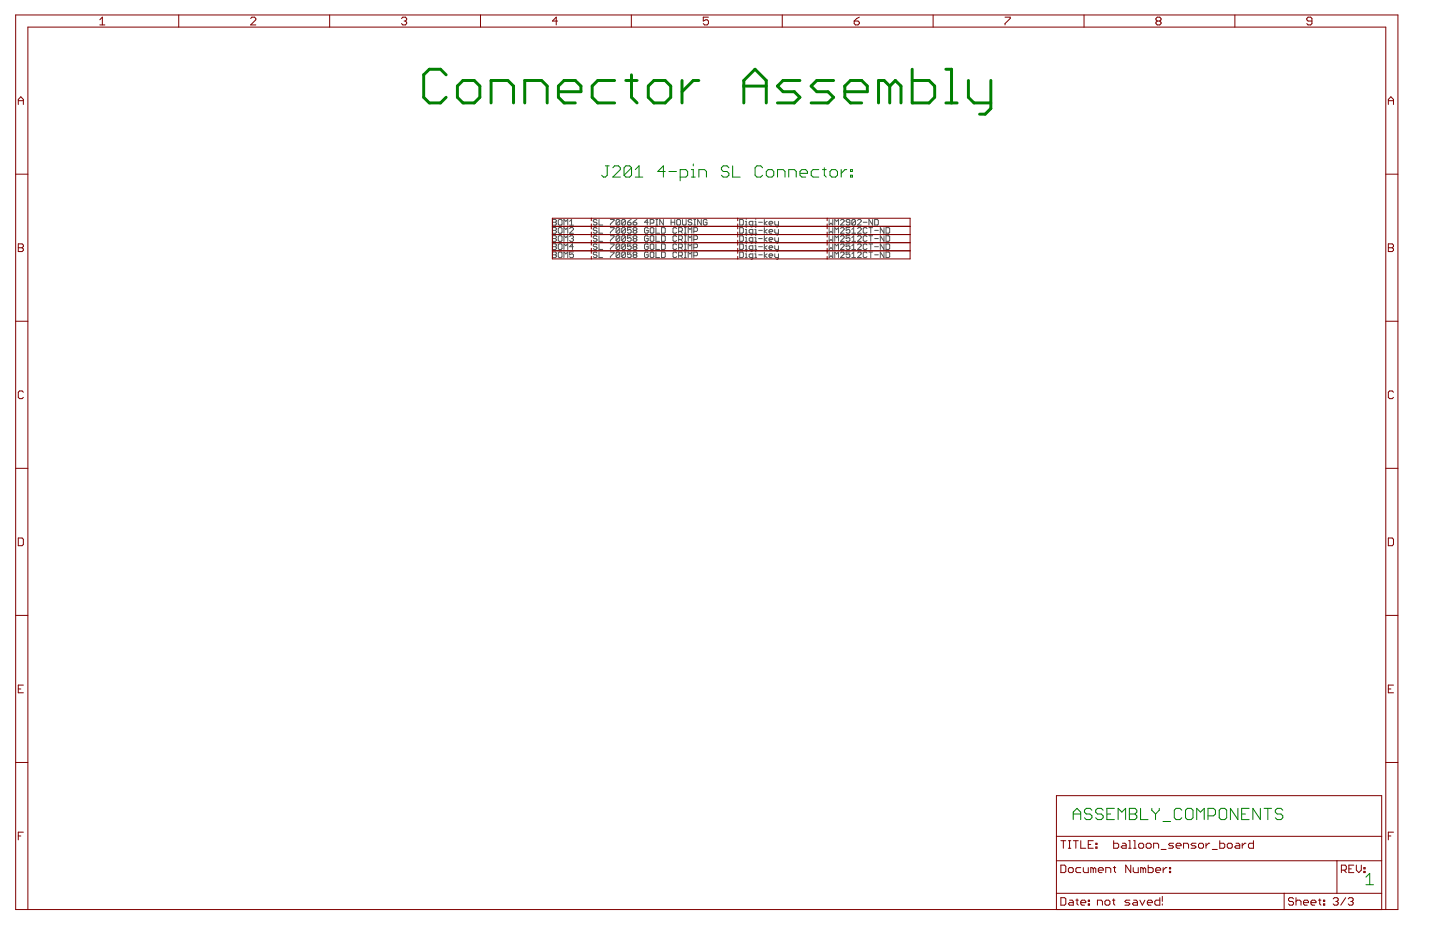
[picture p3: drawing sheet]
<svg xmlns="http://www.w3.org/2000/svg" width="432mm" height="279mm" viewBox="0 0 432 279" stroke-linecap="round" stroke-linejoin="round" font-family="sans-serif">
<g fill="none" stroke="#505050" stroke-width=".3">
<path d="M165.7 65.8h.8l.3 .3-.3 .5 .3 .6-.3 .3h-.8zM165.7 66.6h.8M165.7 68.2h.8l.3 .3-.3 .6 .3 .5-.3 .3h-.8zM165.7 70.7h.8l.3 .3-.3 .5 .3 .6-.3 .3h-.8zM165.7 73.1h.8l.3 .3-.3 .6 .3 .5-.3 .3h-.8zM165.7 75.5h.8l.3 .3-.3 .6 .3 .6-.3 .2h-.8zM165.7 69.1h.8M165.7 71.5h.8M165.7 74h.8M165.7 76.4h.8M167.7 65.8h.6l.2 .3v1.1l-.2 .3h-.6l-.3-.3v-1.1zM167.7 68.2h.6l.2 .3v1.1l-.2 .3h-.6l-.3-.3v-1.1z"/>
<path d="M167.7 70.7h.6l.2 .3v1.1l-.2 .3h-.6l-.3-.3v-1.1zM167.7 73.1h.6l.2 .3v1.1l-.2 .3h-.6l-.3-.3v-1.1zM167.7 75.5h.6l.2 .3v1.2l-.2 .2h-.6l-.3-.2v-1.2zM169.1 67.5v-1.7l.6 .6 .5-.6v1.7M169.1 69.9v-1.7l.6 .6 .5-.6v1.7M169.1 72.4v-1.7l.6 .5 .5-.5v1.7M169.1 74.8v-1.7l.6 .6 .5-.6v1.7M169.1 77.2v-1.7l.6 .6 .5-.6v1.7M170.8 67.5h1.2M170.8 66.4l.6-.6v1.7M170.8 68.5l.3-.3h.6l.3 .3v.3l-1.2 1.1h1.2M170.8 71l.3-.3h.6l.3 .3-.3 .5"/>
<path d="M171.4 71.5h.3M171.7 71.5l.3 .3-.3 .6h-.6l-.3-.3M172 75.5h-1.2v.9l.6-.3 .6 .3v.6l-.3 .2h-.6l-.3-.2M172 74h-1.2l.9-.9v1.7M179 66.1l-.3-.3h-.5l-.3 .3 .3 .5h.5l.3 .3-.3 .6h-.5l-.3-.3M179 68.5l-.3-.3h-.5l-.3 .3 .3 .6h.5l.3 .5-.3 .3h-.5l-.3-.3M179 71l-.3-.3h-.5l-.3 .3v.2l.3 .3h.5l.3 .6-.3 .2h-.5l-.3-.2M179 73.4l-.3-.3h-.5l-.3 .3 .3 .6h.5l.3 .2-.3 .6h-.5l-.3-.3M179 75.8l-.3-.2h-.5l-.3 .2 .3 .6h.5l.3 .3-.3 .5h-.5l-.3-.3M179.6 65.8v1.7h1.1M179.6 68.2v1.7h1.1M179.6 70.7v1.6h1.1"/>
<path d="M179.6 73.1v1.7h1.1M179.6 75.6v1.6h1.1M183 65.8h1.1v.3l-1.1 1.1v.3M183 68.2h1.1v.3l-1.1 1.1v.3M183 70.7h1.1v.3l-1.1 1.1v.2M183 73.1h1.1v.3l-1.1 1.1v.3M183 75.6h1.1v.2l-1.1 1.1v.3M185.8 66.1l-.2-.3h-.6l-.3 .3v1.1M185.8 66.1v1.1l-.2 .3h-.6l-.3-.3M185.8 68.5l-.2-.3h-.6l-.3 .3v1.1M185.8 71l-.2-.3h-.6l-.3 .3v1.1M185.8 73.4l-.2-.3h-.6l-.3 .3v1.1"/>
<path d="M185.8 75.8l-.2-.2h-.6l-.3 .2v1.1M185.8 68.5v1.1l-.2 .3h-.6l-.3-.3M185.8 71v1.1l-.2 .2h-.6l-.3-.2M185.8 73.4v1.1l-.2 .3h-.6l-.3-.3M185.8 75.8v1.1l-.2 .3h-.6l-.3-.3M185.8 66.1l-1.1 1.1M185.8 68.5l-1.1 1.1M185.8 71l-1.1 1.1M185.8 73.4l-1.1 1.1M185.8 75.8l-1.1 1.1M187.5 66.1l-.2-.3h-.6l-.3 .3v1.1M187.5 66.1v1.1l-.2 .3h-.6l-.3-.3"/>
<path d="M187.5 68.5l-.2-.3h-.6l-.3 .3v1.1M187.5 71l-.2-.3h-.6l-.3 .3v1.1M187.5 73.4l-.2-.3h-.6l-.3 .3v1.1M187.5 75.8l-.2-.2h-.6l-.3 .2v1.1M187.5 68.5v1.1l-.2 .3h-.6l-.3-.3M187.5 71v1.1l-.2 .2h-.6l-.3-.2M187.5 73.4v1.1l-.2 .3h-.6l-.3-.3M187.5 75.8v1.1l-.2 .3h-.6l-.3-.3M187.5 66.1l-1.1 1.1M187.5 68.5l-1.1 1.1M187.5 71l-1.1 1.1M187.5 73.4l-1.1 1.1"/>
<path d="M187.5 75.8l-1.1 1.1M188.2 66.6h.8l.3 .6-.3 .3h-.6l-.2-.3zM189.3 65.8l-1.1 .8M189.3 68.2h-1.1v.9l.5-.3 .6 .3v.5l-.3 .3h-.6l-.2-.3M189.3 70.7h-1.1v.8l.5-.3 .6 .3v.6l-.3 .2h-.6l-.2-.2M189.3 73.1h-1.1v.9l.5-.3 .6 .3v.5l-.3 .3h-.6l-.2-.3M189.3 75.6h-1.1v.8l.5-.3 .6 .3v.5l-.3 .3h-.6l-.2-.3M189.8 66.6h.9l.3 .6-.3 .3h-.6l-.3-.3zM190.1 71.5l-.3 .3 .3 .5h.6l.3-.2-.3-.6M190.1 69.1l-.3-.3 .3-.6h.6l.3 .3-.3 .6M190.1 69.1l-.3 .3 .3 .5h.6l.3-.3-.3-.5M190.1 71.5l-.3-.3 .3-.5h.6l.3 .3-.3 .5"/>
<path d="M190.1 74l-.3-.3 .3-.6h.6l.3 .3-.3 .6M190.1 74l-.3 .2 .3 .6h.6l.3-.3-.3-.5M190.1 76.4l-.3-.3 .3-.5h.6l.3 .2-.3 .6M190.1 76.4l-.3 .3 .3 .5h.6l.3-.3-.3-.5M190.1 69.1h.6M190.1 71.5h.6M190.1 74h.6M190.1 76.4h.6M191 65.8l-1.2 .8M194.4 66.6h-1.1l.8-.8v1.7M194.4 75.8l-.3-.2h-.6l-.2 .2v1.1l.2 .3h.6l.3-.3v-.5h-.6M194.4 68.5l-.3-.3h-.6l-.2 .3v1.1l.2 .3h.6l.3-.3v-.5h-.6"/>
<path d="M194.4 71l-.3-.3h-.6l-.2 .3v1.1l.2 .2h.6l.3-.2v-.6h-.6M194.4 73.4l-.3-.3h-.6l-.2 .3v1.1l.2 .3h.6l.3-.3v-.5h-.6M195 66.9h.8l.3-.3v-.5l-.3-.3h-.8v1.7M195.2 68.2h.6l.3 .3v1.1l-.3 .3h-.6l-.2-.3v-1.1zM195.2 70.7h.6l.3 .3v1.1l-.3 .2h-.6l-.2-.2v-1.1zM195.2 73.1h.6l.3 .3v1.1l-.3 .3h-.6l-.2-.3v-1.1zM195.2 75.6h.6l.3 .2v1.1l-.3 .3h-.6l-.2-.3v-1.1zM196.7 65.8h.5M196.7 67.5h.5M196.7 68.2v1.7h1.1M196.7 70.7v1.6h1.1M196.7 73.1v1.7h1.1"/>
<path d="M196.7 75.6v1.6h1.1M197 65.8v1.7M198.4 68.2h.8l.3 .3v1.1l-.3 .3h-.8zM198.4 75.6h.8l.3 .2v1.1l-.3 .3h-.8zM198.4 70.7h.8l.3 .3v1.1l-.3 .2h-.8zM198.4 73.1h.8l.3 .3v1.1l-.3 .3h-.8zM198.9 65.8v1.7l-1.1-1.7v1.7M201.2 66.6h1.1M201.2 65.8v1.7M202.3 65.8v1.7M202.9 68.5l-.3-.3h-.5l-.3 .3v1.1l.3 .3h.5l.3-.3M202.9 71l-.3-.3h-.5l-.3 .3v1.1l.3 .2h.5l.3-.2"/>
<path d="M202.9 73.4l-.3-.3h-.5l-.3 .3v1.1l.3 .3h.5l.3-.3M202.9 75.8l-.3-.2h-.5l-.3 .2v1.1l.3 .3h.5l.3-.3M203.2 65.8h.6l.2 .3v1.1l-.2 .3h-.6l-.3-.3v-1.1zM203.5 69.4h.8l.3-.3v-.6l-.3-.3h-.8v1.7M203.5 71.8h.8l.3-.3v-.5l-.3-.3h-.8v1.6M203.5 74.2h.8l.3-.2v-.6l-.3-.3h-.8v1.7M203.5 76.7h.8l.3-.3v-.6l-.3-.2h-.8v1.6M204 69.4l.6 .5M204 71.8l.6 .5M204 74.2l.6 .6M204 76.7l.6 .5M204.6 65.8v1.4l.3 .3h.6l.2-.3v-1.4"/>
<path d="M205.2 68.2h.6M205.2 69.9h.6M205.2 70.7h.6M205.2 72.3h.6M205.2 73.1h.6M205.2 74.8h.6M205.2 75.6h.6M205.2 77.2h.6M205.5 68.2v1.7M205.5 70.7v1.6M205.5 73.1v1.7M205.5 75.6v1.6"/>
<path d="M206.4 69.9v-1.7l.5 .6 .6-.6v1.7M206.4 72.3v-1.6l.5 .5 .6-.5v1.6M206.4 74.8v-1.7l.5 .6 .6-.6v1.7M206.4 77.2v-1.6l.5 .5 .6-.5v1.6M207.5 66.1l-.3-.3h-.6l-.2 .3 .2 .5h.6l.3 .3-.3 .6h-.6l-.2-.3M208 65.8h.6M208 67.5h.6M208 74.2h.9l.2-.2v-.6l-.2-.3h-.9v1.7M208 69.4h.9l.2-.3v-.6l-.2-.3h-.9v1.7M208 71.8h.9l.2-.3v-.5l-.2-.3h-.9v1.6M208 76.7h.9l.2-.3v-.6l-.2-.2h-.9v1.6M208.3 65.8v1.7"/>
<path d="M210.3 65.8v1.7l-1.1-1.7v1.7M212 66.1l-.3-.3h-.5l-.3 .3v1.1l.3 .3h.5l.3-.3v-.6h-.5M221.8 65.8h.8l.3 .3v1.1l-.3 .3h-.8zM221.8 68.2h.8l.3 .3v1.1l-.3 .3h-.8zM221.8 70.7h.8l.3 .3v1.1l-.3 .2h-.8zM221.8 73.1h.8l.3 .3v1.1l-.3 .3h-.8zM221.8 75.6h.8l.3 .2v1.1l-.3 .3h-.8zM223.5 67.5h.5M223.5 66.4h.3v1.1M223.5 68.8h.3v1.1M223.5 71.2h.3v1.1M223.5 73.7h.3v1.1"/>
<path d="M223.5 76.1h.3v1.1M223.5 69.9h.5M223.5 72.3h.5M223.5 74.8h.5M223.5 77.2h.5M223.8 65.5v.3M223.8 68v.2M223.8 70.4v.3M223.8 72.9v.2M223.8 75.3v.3M225.7 67.5h-.8l-.3-.3v-.6l.3-.2h.8v1.4l-.5 .2M225.7 69.9h-.8l-.3-.3v-.5l.3-.3h.8v1.4l-.5 .3"/>
<path d="M225.7 72.3h-.8l-.3-.2v-.6l.3-.3h.8v1.4l-.5 .3M225.7 74.8h-.8l-.3-.3v-.5l.3-.3h.8v1.4l-.5 .2M225.7 77.2h-.8l-.3-.3v-.5l.3-.3h.8v1.4l-.5 .3M226.4 67.5h.5M226.4 66.4h.2v1.1M226.4 68.8h.2v1.1M226.4 71.2h.2v1.1M226.4 73.7h.2v1.1M226.4 76.1h.2v1.1M226.4 69.9h.5M226.4 72.3h.5M226.4 74.8h.5"/>
<path d="M226.4 77.2h.5M226.6 65.5v.3M226.6 68v.2M226.6 70.4v.3M226.6 72.9v.2M226.6 75.3v.3M227.5 66.6h1.1M227.5 69.1h1.1M227.5 71.5h1.1M227.5 74h1.1M227.5 76.4h1.1M229.2 65.8v1.7"/>
<path d="M229.2 68.2v1.7M229.2 70.7v1.6M229.2 73.1v1.7M229.2 75.6v1.6M230 66.4l-.8 .5 .8 .6M230 68.8l-.8 .6 .8 .5M230 71.2l-.8 .6 .8 .5M230 73.7l-.8 .5 .8 .6M230 76.1l-.8 .6 .8 .5M230.6 66.9h1.1l-.3-.5h-.5l-.3 .2v.6l.3 .3h.5M230.6 69.4h1.1l-.3-.6h-.5l-.3 .3v.5l.3 .3h.5M230.6 71.8h1.1l-.3-.6h-.5l-.3 .3v.6l.3 .2h.5"/>
<path d="M230.6 74.2h1.1l-.3-.5h-.5l-.3 .3v.5l.3 .3h.5M230.6 76.7h1.1l-.3-.6h-.5l-.3 .3v.5l.3 .3h.5M232.3 66.4v.8l.3 .3h.8M232.3 68.8v.8l.3 .3h.8M232.3 71.2v.9l.3 .2h.8M232.3 73.7v.8l.3 .3h.8M232.3 76.1v.8l.3 .3h.8M233.4 66.4v1.4l-.5 .2M233.4 68.8v1.4l-.5 .3M233.4 71.2v1.4l-.5 .3M233.4 73.7v1.4l-.5 .2M233.4 76.1v1.4l-.5 .3"/>
<path d="M248.6 65.8v1.7l.6-.6 .5 .6v-1.7M248.6 68.2v1.7l.6-.5 .5 .5v-1.7M248.6 70.7v1.6l.6-.5 .5 .5v-1.6M248.6 73.1v1.7l.6-.6 .5 .6v-1.7M248.6 75.6v1.6l.6-.5 .5 .5v-1.6M250.3 67.5v-1.7l.6 .6 .5-.6v1.7M250.3 69.9v-1.7l.6 .6 .5-.6v1.7M250.3 72.3v-1.6l.6 .5 .5-.5v1.6M250.3 74.8v-1.7l.6 .6 .5-.6v1.7M250.3 77.2v-1.6l.6 .5 .5-.5v1.6M252 66.1l.3-.3h.6l.2 .3v.3l-1.1 1.1h1.1M252 68.5l.3-.3h.6l.2 .3v.3l-1.1 1.1h1.1"/>
<path d="M252 71l.3-.3h.6l.2 .3v.2l-1.1 1.1h1.1M252 73.4l.3-.3h.6l.2 .3v.3l-1.1 1.1h1.1M252 75.8l.3-.2h.6l.2 .2v.3l-1.1 1.1h1.1M254.8 66.6h-.8l-.3-.2 .3-.6h.6l.2 .3v1.1l-.2 .3h-.6l-.3-.3M254.8 68.2h-1.1v.9l.6-.3 .5 .3v.5l-.2 .3h-.6l-.3-.3M254.8 70.7h-1.1v.8l.9-.3 .2 .3v.6l-.2 .2h-.6l-.3-.2M254.8 73.1h-1.1v.9l.6-.3 .5 .3v.5l-.2 .3h-.6l-.3-.3M254.8 75.6h-1.1v.8l.6-.3 .5 .3v.5l-.2 .3h-.6l-.3-.3M255.4 69.9h1.1M255.4 68.8l.6-.6v1.7M255.4 71.2l.6-.5v1.6M255.4 73.7l.6-.6v1.7"/>
<path d="M255.4 76.1l.6-.5v1.6M255.4 72.3h1.1M255.4 74.8h1.1M255.4 77.2h1.1M256.5 66.1l-.2-.3h-.6l-.3 .3v1.1M256.5 66.1v1.1l-.2 .3h-.6l-.3-.3M256.5 66.1l-1.1 1.1M257.2 66.1l.2-.3h.6l.3 .3v.3l-1.1 1.1h1.1M257.2 68.5l.2-.3h.6l.3 .3v.3l-1.1 1.1h1.1M257.2 71l.2-.3h.6l.3 .3v.2l-1.1 1.1h1.1M257.2 73.4l.2-.3h.6l.3 .3v.3l-1.1 1.1h1.1M257.2 75.8l.2-.2h.6l.3 .2v.3l-1.1 1.1h1.1"/>
<path d="M258.8 66.6h1.2M260 68.5l-.3-.3h-.6l-.3 .3v1.1l.3 .3h.6l.3-.3M260 71l-.3-.3h-.6l-.3 .3v1.1l.3 .2h.6l.3-.2M260 73.4l-.3-.3h-.6l-.3 .3v1.1l.3 .3h.6l.3-.3M260 75.8l-.3-.2h-.6l-.3 .2v1.1l.3 .3h.6l.3-.3M260.6 68.2h1.1M260.6 70.7h1.1M260.6 73.1h1.1M260.6 75.6h1.1M261.1 68.2v1.7M261.1 70.7v1.6M261.1 73.1v1.7"/>
<path d="M261.1 75.6v1.6M261.7 65.8v1.7l-1.1-1.7v1.7M262.3 65.8h.8l.3 .3v1.1l-.3 .3h-.8zM262.3 69.1h1.1M262.3 71.5h1.1M262.3 74h1.1M262.3 76.4h1.1M265.1 68.2v1.7l-1.1-1.7v1.7M265.1 70.7v1.6l-1.1-1.6v1.6M265.1 73.1v1.7l-1.1-1.7v1.7M265.1 75.6v1.6l-1.1-1.6v1.6M265.7 68.2h.8l.3 .3v1.1l-.3 .3h-.8z"/>
<path d="M265.7 70.7h.8l.3 .3v1.1l-.3 .2h-.8zM265.7 73.1h.8l.3 .3v1.1l-.3 .3h-.8zM265.7 75.6h.8l.3 .2v1.1l-.3 .3h-.8z"/>
</g>
<g fill="none" stroke="#800000" stroke-width=".3">
<path d="M4.7 4.5h414.5v268.2h-414.5zM29.9 5.9l.8-.8v2.4M29.9 7.5h1.6M53.6 4.5v3.6M75.2 5.5l.3-.4h.8l.4 .4v.4l-1.5 1.6h1.5M98.8 4.5v3.6M120.4 5.5l.4-.4h.8l.3 .4v.4l-.3 .4M121.2 6.3h.4M121.6 6.3l.3 .4v.4l-.3 .4h-.8l-.4-.4M144.1 4.5v3.6M167.2 6.3h-1.5l1.1-1.2v2.4M189.3 4.5v3.6"/>
<path d="M212.4 5.1h-1.5v1.2l.8-.4h.3l.4 .4v.8l-.4 .4h-.7l-.4-.4M234.6 4.5v3.6M256.1 6.3h1.2l.4 .4v.4l-.4 .4h-.8l-.4-.4zM257.7 5.1l-.8 .4-.8 .8M279.8 4.5v3.6M301.4 5.1h1.5v.4l-1.5 1.6v.4M325.1 4.5v3.6M347 6.3l-.4 .4v.4l.4 .4h.8l.3-.4v-.4l-.3-.4M347 6.3l-.4-.4v-.4l.4-.4h.8l.3 .4v.4l-.3 .4M347 6.3h.8M370.3 4.5v3.6M393.4 6.3h-1.2l-.3-.4v-.4l.3-.4h.8l.4 .4v1.6l-.4 .4h-.8l-.3-.4"/>
<path d="M5.5 31.3v-1.5l.7-.8 .8 .8v1.5M5.5 30.2h1.5M416.3 30.2h1.6M416.3 31.3v-1.5l.8-.8 .8 .8v1.5M4.7 52.2h3.7M415.5 52.2h3.7M5.5 73.1h1.1l.4 .4v.4l-.4 .4 .4 .4v.3l-.4 .4h-1.1zM5.5 74.3h1.1M165.6 65.4h107.3v12.2h-107.3zM165.6 67.9h107.3M165.6 70.3h107.3M165.6 72.7h107.3"/>
<path d="M165.6 75.2h107.3M177.3 65.4v.8M177.3 67.1v1.5M177.3 69.6v1.5M177.3 72v1.5M177.3 74.4v1.5M177.3 76.9v.7M221.2 65.4v.8M221.2 67.1v1.5M221.2 69.6v1.5M221.2 72v1.5M221.2 74.4v1.5"/>
<path d="M221.2 76.9v.7M248 65.4v.8M248 67.1v1.5M248 69.6v1.5M248 72v1.5M248 74.4v1.5M248 76.9v.7M416.3 73.1h1.2l.4 .4v.4l-.4 .4 .4 .4v.3l-.4 .4h-1.2zM416.3 74.3h1.2M4.7 96.3h3.7M415.5 96.3h3.7M7 117.6l-.4-.4h-.7l-.4 .4v1.5l.4 .4h.7l.4-.4"/>
<path d="M417.9 117.6l-.4-.4h-.8l-.4 .4v1.5l.4 .4h.8l.4-.4M4.7 140.4h3.7M415.5 140.4h3.7M5.5 161.3h1.1l.4 .4v1.5l-.4 .4h-1.1zM416.3 161.3h1.2l.4 .4v1.5l-.4 .4h-1.2zM4.7 184.5h3.7M415.5 184.5h3.7M5.5 206.5h.7M7 205.4h-1.5v2.3h1.5M416.3 206.5h.8M417.9 205.4h-1.6v2.3h1.6M4.7 228.6h3.7"/>
<path d="M415.5 228.6h3.7M5.5 250.6h.7M7 249.5h-1.5v2.3M316.8 258h97.5M316.8 250.7h97.5M318.1 259.4h1.1l.4 .3v1.5l-.4 .4h-1.1zM318.1 252h1.5M318.9 252v2.3M320.4 252h.7M320.4 254.3h.7M320.7 252v2.3M321.8 252h1.5"/>
<path d="M322.6 252v2.3M324.1 252v2.3h1.5M326.3 253.2h.8M327.8 252h-1.5v2.3h1.5M328.6 253.9h.4v.4h-.4zM328.6 252.8h.4v.4h-.4zM333.9 252v2.3h1.2l.3-.4v-.7l-.3-.4h-1.2M334.2 259.7v1.5l.4 .4M336.6 252.8h.7l.4 .4v1.1h-1.1l-.4-.4 .4-.4h1.1M338.4 252h.4v2.3M338.4 254.3h.8M339.1 259.4v2.2l-1.5-2.2v2.2"/>
<path d="M339.9 252h.4v2.3M339.9 254.3h.8M341.4 253.2l.4-.4h.8l.3 .4v.7l-.3 .4h-.8l-.4-.4zM343.7 253.2l.4-.4h.7l.4 .4v.7l-.4 .4h-.7l-.4-.4zM344.3 259.4v2.2h1.1l.4-.4v-.7l-.4-.4h-1.1M345.9 254.3v-1.5h1.1l.4 .4v1.1M348.2 254.7h1.5M351.9 252.8h-1.1l-.4 .4 .4 .3h.7l.4 .4-.4 .4h-1.1M352.7 253.5h1.5v-.3l-.4-.4h-.8l-.3 .4v.7l.3 .4h.8M354.9 254.3v-1.5h1.1l.4 .4v1.1M358.6 252.8h-1.1l-.4 .4 .4 .3h.8l.3 .4-.3 .4h-1.2M359.4 253.2l.4-.4h.7l.4 .4v.7l-.4 .4h-.7l-.4-.4z"/>
<path d="M361.6 252.8v1.5M362.8 252.8h-.4l-.8 .7M363.5 254.7h1.5M365.8 252v2.3h1.1l.4-.4v-.7l-.4-.4h-1.1M368 253.2l.4-.4h.7l.4 .4v.7l-.4 .4h-.7l-.4-.4zM370.6 252.8h.8l.4 .4v1.1h-1.2l-.4-.4 .4-.4h1.2M372.5 252.8v1.5M373.6 252.8h-.4l-.7 .7M375.9 252v2.3h-1.2l-.3-.4v-.7l.3-.4h1.2M400.9 258v9.8M406 259.4h-1.5v2.2h1.5M406.7 259.4v1.5l.8 .7 .7-.7v-1.5"/>
<path d="M416.3 250.6h.8M417.9 249.5h-1.6v2.3M8.4 272.7v-264.6h407.1v264.6M316.8 272.7v-34.2h97.5v34.2M316.8 267.8h97.5M318.1 269.1h1.1l.4 .4v1.5l-.4 .4h-1.1zM320.7 269.9h.8l.3 .3v1.2h-1.1l-.3-.4 .3-.4h1.1M320.7 260.1h.8l.3 .4v.7l-.3 .4h-.8l-.3-.4v-.7zM322.6 269.9h.7M323 269.5v1.5l.3 .4M324.1 270.6h1.5v-.4l-.4-.3h-.7l-.4 .3v.8l.4 .4h.7M324.1 260.1h-1.1l-.4 .4v.7l.4 .4h1.1"/>
<path d="M324.8 260.1v1.1l.4 .4h1.1v-1.5M326.3 271h.4v.4h-.4zM326.3 269.9h.4v.3h-.4zM327.8 260.5l-.3-.4h-.4v1.5M327.8 260.5l.4-.4 .4 .4v1.1M327.8 260.5v1.1M329.1 271.4v-1.5h1.1l.4 .3v1.2M329.3 260.9h1.5v-.4l-.3-.4h-.8l-.4 .4v.7l.4 .4h.8M331.3 270.2l.4-.3h.7l.4 .3v.8l-.4 .4h-.7l-.4-.4zM331.6 261.6v-1.5h1.1l.4 .4v1.1M333.6 269.9h.7M333.8 260.1h.8"/>
<path d="M333.9 269.5v1.5l.4 .4M338.8 269.9h-1.1l-.4 .3 .4 .4h.7l.4 .4-.4 .4h-1.1M339.8 260.1v1.1l.4 .4h1.1v-1.5M339.9 269.9h.8l.4 .3v1.2h-1.2l-.3-.4 .3-.4h1.2M341.8 269.9l.7 1.5 .8-1.5M342.8 260.5l-.4-.4h-.3v1.5M342.8 260.5v1.1M342.8 260.5l.4-.4 .4 .4v1.1M344 270.6h1.5v-.4l-.3-.3h-.8l-.4 .3v.8l.4 .4h.8M346.5 260.9h1.5v-.4l-.3-.4h-.8l-.4 .4v.7l.4 .4h.8M347.8 269.1v2.3h-1.1l-.4-.4v-.8l.4-.3h1.1M348.5 268.7v1.5"/>
<path d="M348.5 271v.4M348.8 260.1v1.5M349.9 260.1h-.4l-.7 .8M350.7 261.2h.3v.4h-.3zM350.7 260.1h.3v.4h-.3zM385.1 267.8v4.9M387.9 269.5l-.4-.4h-.7l-.4 .4v.4l.4 .3h.7l.4 .4v.4l-.4 .4h-.7l-.4-.4M388.6 270.2l.4-.3h.7l.4 .3v1.2M388.6 269.1v2.3M390.9 270.6h1.5v-.4l-.4-.3h-.8l-.3 .3v.8l.3 .4h.8M393.1 270.6h1.5v-.4l-.4-.3h-.7l-.4 .3v.8l.4 .4h.7M395.4 269.9h.7"/>
<path d="M395.7 269.5v1.5l.4 .4M396.9 271h.3v.4h-.3zM396.9 269.9h.3v.3h-.3zM399.8 269.5l.4-.4h.7l.4 .4v.4l-.4 .3M400.5 270.2h.4M400.9 270.2l.4 .4v.4l-.4 .4h-.7l-.4-.4M402.2 260.9h1.2l.3-.4v-.8l-.3-.3h-1.2v2.2M403 260.9l.7 .7M403.5 269.1l-1.5 2.3M404.3 269.5l.3-.4h.8l.4 .4v.4l-.4 .3M404.5 260.5h.7M405 270.2h.4"/>
<path d="M405.4 270.2l.4 .4v.4l-.4 .4h-.8l-.3-.4M409 261.2h.3v.4h-.3zM409 260.1h.3v.4h-.3z"/>
</g>
<g fill="none" stroke="#008000" stroke-width=".3">
<path d="M181.5 49.7h1.1M182.1 49.7v2.8l-.6 .6h-.5l-.6-.6M183.8 50.3l.5-.6h1.1l.6 .6v.5l-2.2 2.3h2.2M189.4 50.3v2.2l-.6 .6h-1.1l-.6-.6M189.4 50.3l-.6-.6h-1.1l-.6 .6v2.2M189.4 50.3l-2.3 2.2M190.5 53.1h2.2M190.5 50.8l1.1-1.1v3.4M199.5 51.4h-2.3l1.7-1.7v3.4M200.6 51.4h2.2M204 53.1h1.7l.5-.6v-1.1l-.5-.6h-1.7v3.4M207.3 53.1h1.1"/>
<path d="M207.3 50.8h.6v2.3M207.9 49.2v.5M209.6 53.1v-2.3h1.7l.5 .6v1.7M218.6 50.3l-.6-.6h-1.1l-.6 .6v.5l.6 .6h1.1l.6 .6v.5l-.6 .6h-1.1l-.6-.6M219.7 49.7v3.4h2.2M228.7 50.3l-.6-.6h-1.1l-.6 .6v2.2l.6 .6h1.1l.6-.6M229.8 51.4l.6-.6h1.1l.5 .6v1.1l-.5 .6h-1.1l-.6-.6zM233.2 53.1v-2.3h1.6l.6 .6v1.7M236.5 53.1v-2.3h1.7l.6 .6v1.7M239.9 52h2.2v-.6l-.5-.6h-1.1l-.6 .6v1.1l.6 .6h1.1M245.5 50.8h-1.7l-.6 .6v1.1l.6 .6h1.7M246.6 50.8h1.2"/>
<path d="M247.2 50.3v2.2l.6 .6M249.4 50.8h1.1l.6 .6v1.1l-.6 .6h-1.1l-.5-.6v-1.1zM252.2 50.8v2.3M253.9 50.8h-.5l-1.2 1.2M255 52.5h.6v.6h-.6zM255 50.8h.6v.6h-.6zM321.8 245.7v-2.2l1.1-1.2 1.2 1.2v2.2M321.8 244h2.3M327.4 242.9l-.5-.6h-1.2l-.5 .6v.6l.5 .5h1.2l.5 .6v.6l-.5 .5h-1.2l-.5-.5M330.8 242.9l-.6-.6h-1.1l-.6 .6v.6l.6 .5h1.1l.6 .6v.6l-.6 .5h-1.1l-.6-.5M331.9 244h1.1M334.2 242.3h-2.3v3.4h2.3"/>
<path d="M335.3 245.7v-3.4l1.1 1.2 1.1-1.2v3.4M338.6 244h1.7M338.6 242.3h1.7l.6 .6v.6l-.6 .5 .6 .6v.6l-.6 .5h-1.7zM342 242.3v3.4h2.3M345.4 242.3v.6l1.1 1.1M346.5 244v1.7M347.6 242.3v.6l-1.1 1.1M348.7 246.3h2.3M354.4 242.9l-.6-.6h-1.1l-.6 .6v2.3l.6 .5h1.1l.6-.5M356 242.3h1.2l.5 .6v2.3l-.5 .5h-1.2l-.5-.5v-2.3zM358.9 245.7v-3.4l1.1 1.2 1.1-1.2v3.4M362.2 244.6h1.7l.6-.6v-1.1l-.6-.6h-1.7v3.4"/>
<path d="M366.1 242.3h1.2l.5 .6v2.3l-.5 .5h-1.2l-.5-.5v-2.3zM371.2 242.3v3.4l-2.2-3.4v3.4M372.3 244h1.1M374.6 242.3h-2.3v3.4h2.3M377.9 242.3v3.4l-2.2-3.4v3.4M379.1 242.3h2.2M380.2 242.3v3.4M384.7 242.9l-.6-.6h-1.1l-.6 .6v.6l.6 .5h1.1l.6 .6v.6l-.6 .5h-1.1l-.6-.5M409.6 263l1.1-1.2v3.4M409.6 265.2h2.2"/>
</g>
<g fill="none" stroke="#008000" stroke-width=".89">
<path d="M133.8 22.4l-1.7-1.6h-3.4l-1.7 1.6v6.8l1.7 1.7h3.4l1.7-1.7M137.2 25.8l1.6-1.7h3.4l1.7 1.7v3.4l-1.7 1.7h-3.4l-1.6-1.7zM147.3 30.9v-6.8h5l1.7 1.7v5.1M157.4 30.9v-6.8h5l1.7 1.7v5.1M167.4 27.5h6.8v-1.7l-1.7-1.7h-3.4l-1.7 1.7v3.4l1.7 1.7h3.4M184.3 24.1h-5.1l-1.6 1.7v3.4l1.6 1.7h5.1M187.7 24.1h3.3M189.4 22.4v6.8l1.6 1.7M194.4 25.8l1.7-1.7h3.4l1.6 1.7v3.4l-1.6 1.7h-3.4l-1.7-1.7zM204.5 24.1v6.8M209.5 24.1h-1.6l-3.4 3.4M223 30.9v-6.8l3.4-3.3 3.4 3.3v6.8"/>
<path d="M223 25.8h6.8M239.9 24.1h-5.1l-1.7 1.7 1.7 1.7h3.4l1.7 1.7-1.7 1.7h-5.1M250 24.1h-5.1l-1.7 1.7 1.7 1.7h3.4l1.7 1.7-1.7 1.7h-5.1M253.3 27.5h6.8v-1.7l-1.7-1.7h-3.4l-1.7 1.7v3.4l1.7 1.7h3.4M266.8 25.8l-1.7-1.7h-1.7v6.8M266.8 25.8v5.1M266.8 25.8l1.7-1.7 1.7 1.7v5.1M273.5 20.8v10.1h5.1l1.7-1.7v-3.4l-1.7-1.7h-5.1M283.6 20.8h1.7v10.1M283.6 30.9h3.4M290.4 24.1v5.1l1.7 1.7h5M297.1 24.1v8.4l-1.7 1.7h-1.6"/>
</g>
</svg>
